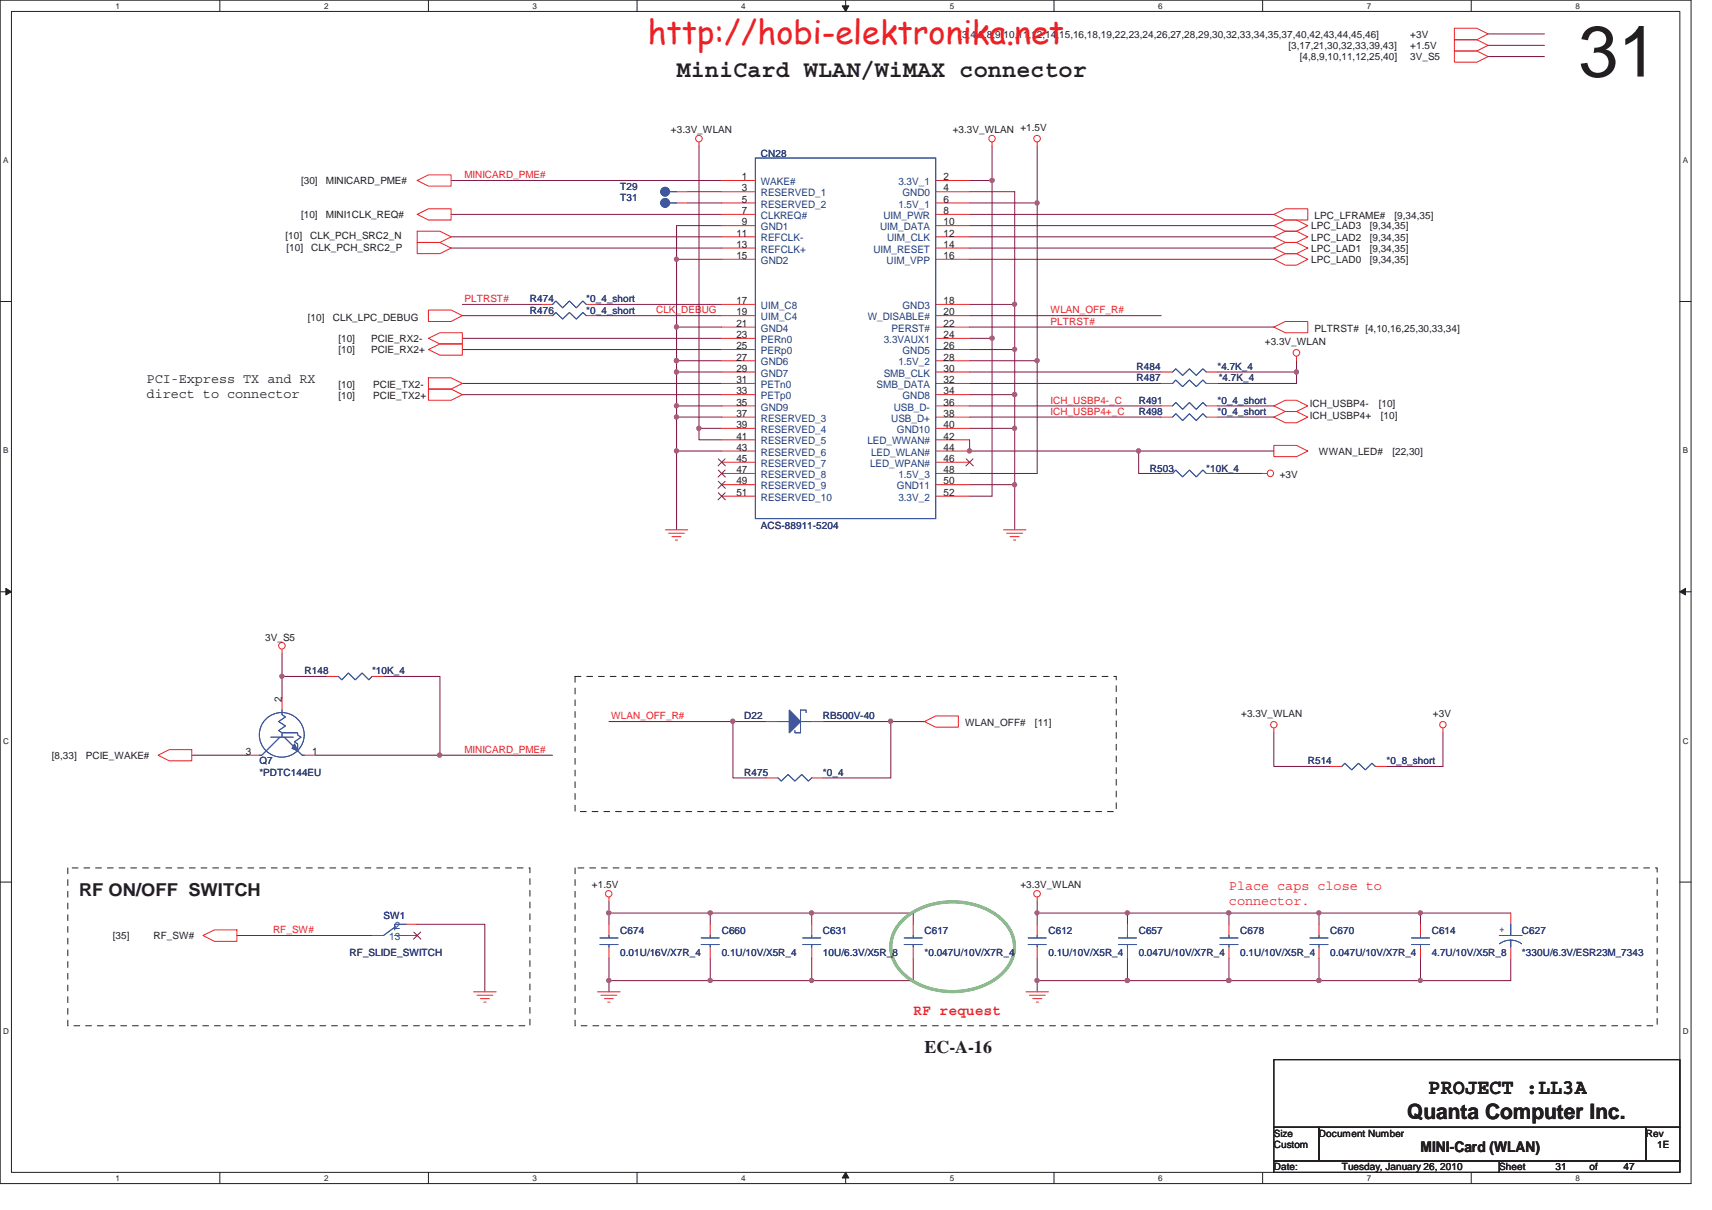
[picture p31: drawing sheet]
<svg xmlns="http://www.w3.org/2000/svg" width="297mm" height="210mm" viewBox="0 0 297 210" stroke-linecap="round" stroke-linejoin="round" font-family="sans-serif">
<defs><g id="words">
<text font-size="12.5" fill="#231f20" x="273.9" y="13.3">31</text>
<text font-size="5.6" fill="#ed2024" x="112.4" y="7.7">http://hobi-elektronika.net</text>
<text font-size="4.1" fill="#231f20" x="117.4" y="13.3">MiniCard WLAN/WiMAX connector</text>
<g font-size="3.7" fill="#231f20">
<text x="247.8" y="189.9">PROJECT :LL3A</text>
<text x="244.1" y="194.1">Quanta Computer Inc.</text>
</g>
<g font-size="3.1" fill="#231f20">
<text x="13.7" y="155.4">RF ON/OFF SWITCH</text>
<text x="160.4" y="182.8">EC-A-16</text>
</g>
<text font-size="2.5" fill="#ec2426" x="158.5" y="176.2">RF request</text>
<text font-size="2.5" fill="#231f20" x="246.5" y="199.9">MINI-Card (WLAN)</text>
<g font-size="2.3" fill="#231f20">
<text x="25.4" y="66.5">PCI-Express TX and RX</text>
<text x="25.4" y="69">direct to connector</text>
</g>
<g font-size="2.3" fill="#ec2426">
<text x="213.2" y="154.5">Place caps close to</text>
<text x="213.2" y="157">connector.</text>
</g>
<g font-size="1.8" fill="#231f20">
<text x="128.7" y="31.3">1</text>
<text x="128.7" y="33.2">3</text>
<text x="128.7" y="35.2">5</text>
<text x="163.7" y="31.3">2</text>
<text x="163.7" y="35.2">6</text>
<text x="163.7" y="33.2">4</text>
<text x="127.8" y="41.1">11</text>
<text x="128.7" y="37.2">7</text>
<text x="128.7" y="39.1">9</text>
<text x="163.7" y="39.1">10</text>
<text x="163.7" y="41.1">12</text>
<text x="163.7" y="37.2">8</text>
<text x="127.8" y="43">13</text>
<text x="127.8" y="45">15</text>
<text x="163.7" y="43">14</text>
<text x="163.7" y="45">16</text>
<text x="127.8" y="52.8">17</text>
<text x="163.7" y="52.8">18</text>
<text x="127.8" y="54.7">19</text>
<text x="127.8" y="56.7">21</text>
<text x="127.8" y="58.7">23</text>
<text x="163.7" y="56.7">22</text>
<text x="163.7" y="58.7">24</text>
<text x="163.7" y="54.7">20</text>
<text x="127.8" y="60.6">25</text>
<text x="127.8" y="62.6">27</text>
<text x="127.8" y="64.5">29</text>
<text x="163.7" y="64.5">30</text>
<text x="163.7" y="62.6">28</text>
<text x="163.7" y="60.6">26</text>
<text x="127.8" y="66.5">31</text>
<text x="127.8" y="68.4">33</text>
<text x="127.8" y="70.4">35</text>
<text x="163.7" y="66.5">32</text>
<text x="163.7" y="68.4">34</text>
<text x="163.7" y="70.4">36</text>
<text x="127.8" y="72.3">37</text>
<text x="127.8" y="74.3">39</text>
<text x="127.8" y="76.3">41</text>
<text x="163.7" y="76.3">42</text>
<text x="163.7" y="72.3">38</text>
<text x="163.7" y="74.3">40</text>
<text x="127.8" y="78.2">43</text>
<text x="127.8" y="80.2">45</text>
<text x="127.8" y="82.1">47</text>
<text x="163.7" y="78.2">44</text>
<text x="163.7" y="82.1">48</text>
<text x="163.7" y="80.2">46</text>
<text x="127.8" y="84.1">49</text>
<text x="127.8" y="86.1">51</text>
<text x="163.7" y="86.1">52</text>
<text x="163.7" y="84.1">50</text>
<text x="48.9" y="121.9" transform="rotate(-90 48.9 121.9)">2</text>
<text x="42.7" y="131">3</text>
<text x="54.2" y="131">1</text>
</g>
<g font-size="1.8" fill="#1d437e">
<text x="132" y="32.1">WAKE#</text>
<text x="132" y="34.1">RESERVED_1</text>
<text x="155.9" y="32.1">3.3V_1</text>
<text x="156.6" y="34.1">GND0</text>
<text x="132" y="36">RESERVED_2</text>
<text x="132" y="38">CLKREQ#</text>
<text x="132" y="40">GND1</text>
<text x="132" y="41.9">REFCLK-</text>
<text x="152.7" y="40">UIM_DATA</text>
<text x="153.3" y="38">UIM_PWR</text>
<text x="153.9" y="41.9">UIM_CLK</text>
<text x="155.9" y="36">1.5V_1</text>
<text x="132" y="43.9">REFCLK+</text>
<text x="132" y="45.8">GND2</text>
<text x="151.6" y="43.9">UIM_RESET</text>
<text x="153.8" y="45.8">UIM_VPP</text>
<text x="132" y="53.6">UIM_C8</text>
<text x="156.6" y="53.6">GND3</text>
<text x="132" y="55.6">UIM_C4</text>
<text x="132" y="57.6">GND4</text>
<text x="132" y="59.5">PERn0</text>
<text x="150.6" y="55.6">W_DISABLE#</text>
<text x="153.3" y="59.5">3.3VAUX1</text>
<text x="154.7" y="57.6">PERST#</text>
<text x="132" y="61.5">PERp0</text>
<text x="132" y="63.4">GND6</text>
<text x="132" y="65.4">GND7</text>
<text x="153.3" y="65.4">SMB_CLK</text>
<text x="155.9" y="63.4">1.5V_2</text>
<text x="156.6" y="61.5">GND5</text>
<text x="132" y="67.3">PETn0</text>
<text x="132" y="69.3">PETp0</text>
<text x="132" y="71.2">GND9</text>
<text x="152.1" y="67.3">SMB_DATA</text>
<text x="155.1" y="71.2">USB_D-</text>
<text x="156.6" y="69.3">GND8</text>
<text x="132" y="73.2">RESERVED_3</text>
<text x="132" y="75.1">RESERVED_4</text>
<text x="132" y="77.1">RESERVED_5</text>
<text x="150.5" y="77.1">LED_WWAN#</text>
<text x="154.6" y="73.2">USB_D+</text>
<text x="155.6" y="75.1">GND10</text>
<text x="132" y="79.1">RESERVED_6</text>
<text x="132" y="81">RESERVED_7</text>
<text x="132" y="83">RESERVED_8</text>
<text x="151" y="81">LED_WPAN#</text>
<text x="151.1" y="79.1">LED_WLAN#</text>
<text x="155.9" y="83">1.5V_3</text>
<text x="132" y="84.9">RESERVED_9</text>
<text x="132" y="86.9">RESERVED_10</text>
<text x="155.6" y="84.9">GND11</text>
<text x="155.9" y="86.9">3.3V_2</text>
<text x="68.5" y="161.2">2</text>
<text x="67.5" y="163.1">13</text>
</g>
<g font-size="1.7" fill="#231f20">
<text x="166.5" y="6.5">[3,4,6,8,9,10,11,12,14,15,16,18,19,22,23,24,26,27,28,29,30,32,33,34,35,37,40,42,43,44,45,46]</text>
<text x="223.6" y="8.5">[3,17,21,30,32,33,39,43]</text>
<text x="225.5" y="10.5">[4,8,9,10,11,12,25,40]</text>
<text x="244.7" y="8.5">+1.5V</text>
<text x="244.7" y="6.5">+3V</text>
<text x="244.7" y="10.5">3V_S5</text>
<text x="116.4" y="23.2">+3.3V_WLAN</text>
<text x="165.3" y="23.2">+3.3V_WLAN +1.5V</text>
<text x="52.2" y="32">[30]</text>
<text x="56.6" y="32">MINICARD_PME#</text>
<text x="49.5" y="41.5">[10]</text>
<text x="52.2" y="37.8">[10]</text>
<text x="53.8" y="41.5">CLK_PCH_SRC2_N</text>
<text x="56.6" y="37.8">MINI1CLK_REQ#</text>
<text x="227.5" y="39.8">LPC_LAD3</text>
<text x="227.5" y="41.7">LPC_LAD2</text>
<text x="228.1" y="38">LPC_LFRAME#</text>
<text x="237.7" y="39.8">[9,34,35]</text>
<text x="237.7" y="41.7">[9,34,35]</text>
<text x="242" y="38">[9,34,35]</text>
<text x="49.7" y="43.5">[10]</text>
<text x="54" y="43.5">CLK_PCH_SRC2_P</text>
<text x="227.5" y="43.7">LPC_LAD1</text>
<text x="227.5" y="45.6">LPC_LAD0</text>
<text x="237.7" y="43.7">[9,34,35]</text>
<text x="237.7" y="45.6">[9,34,35]</text>
<text x="53.4" y="55.6">[10]</text>
<text x="57.7" y="55.6">CLK_LPC_DEBUG</text>
<text x="58.7" y="59.3">[10]</text>
<text x="64.4" y="59.3">PCIE_RX2-</text>
<text x="219.5" y="59.9">+3.3V_WLAN</text>
<text x="228.1" y="57.6">PLTRST# [4,10,16,25,30,33,34]</text>
<text x="58.7" y="61.3">[10]</text>
<text x="64.4" y="61.3">PCIE_RX2+</text>
<text x="58.7" y="69.3">[10]</text>
<text x="58.7" y="67.3">[10]</text>
<text x="64.8" y="69.3">PCIE_TX2+</text>
<text x="64.8" y="67.3">PCIE_TX2-</text>
<text x="227.3" y="70.7">ICH_USBP4-</text>
<text x="239.2" y="70.7">[10]</text>
<text x="227.3" y="72.6">ICH_USBP4+</text>
<text x="239.6" y="72.6">[10]</text>
<text x="222" y="83">+3V</text>
<text x="228.9" y="78.9">WWAN_LED#</text>
<text x="241.6" y="78.9">[22,30]</text>
<text x="46" y="111.2">3V_S5</text>
<text x="215.3" y="124.5">+3.3V_WLAN</text>
<text x="248.6" y="124.5">+3V</text>
<text x="9" y="131.7">[8,33]</text>
<text x="14.9" y="131.7">PCIE_WAKE#</text>
<text x="167.5" y="126">WLAN_OFF#</text>
<text x="179.6" y="126">[11]</text>
<text x="102.7" y="154.2">+1.5V</text>
<text x="177" y="154.2">+3.3V_WLAN</text>
<text x="19.6" y="163">[35]</text>
<text x="26.6" y="163">RF_SW#</text>
<text x="221" y="197.2">Size</text>
<text x="228.8" y="197.2">Document Number</text>
<text x="285.6" y="197.2">Rev</text>
<text x="221" y="199.2">Custom</text>
<text x="221" y="203.1">Date:</text>
<text x="232.8" y="203.1">Tuesday, January 26, 2010</text>
<text x="260.1" y="203.1">Sheet</text>
<text x="269.9" y="203.1">31</text>
<text x="275.8" y="203.1">of</text>
<text x="281.7" y="203.1">47</text>
<text x="287.5" y="199.2">1E</text>
</g>
<g font-size="1.7" fill="#2d2d72">
<text x="132" y="27.3">CN28</text>
<text x="107.6" y="32.9">T29</text>
<text x="107.6" y="34.9">T31</text>
<text x="91.9" y="52.5">R474</text>
<text x="101.7" y="52.5">*0_4_short</text>
<text x="91.9" y="54.4">R476</text>
<text x="101.7" y="54.4">*0_4_short</text>
<text x="197.2" y="64.2">R484</text>
<text x="211.2" y="64.2">*4.7K_4</text>
<text x="197.2" y="66.2">R487</text>
<text x="197.6" y="70.1">R491</text>
<text x="211.2" y="70.1">*0_4_short</text>
<text x="211.4" y="66.2">*4.7K_4</text>
<text x="197.6" y="72">R498</text>
<text x="211.2" y="72">*0_4_short</text>
<text x="199.5" y="81.8">R503</text>
<text x="209.3" y="81.8">*10K_4</text>
<text x="132" y="91.8">ACS-88911-5204</text>
<text x="52.8" y="117">R148</text>
<text x="64.6" y="117">*10K_4</text>
<text x="129.1" y="124.8">D22</text>
<text x="142.8" y="124.8">RB500V-40</text>
<text x="45" y="132.7">Q7</text>
<text x="45" y="134.6">*PDTC144EU</text>
<text x="129.1" y="134.6">R475</text>
<text x="142.8" y="134.6">*0_4</text>
<text x="226.9" y="132.7">R514</text>
<text x="240.6" y="132.7">*0_8_short</text>
<text x="66.5" y="159.5">SW1</text>
<text x="60.7" y="165.9">RF_SLIDE_SWITCH</text>
<text x="107.6" y="162">C674</text>
<text x="107.6" y="165.9">0.01U/16V/X7R_4</text>
<text x="125.2" y="162">C660</text>
<text x="125.2" y="165.9">0.1U/10V/X5R_4</text>
<text x="142.8" y="162">C631</text>
<text x="142.8" y="165.9">10U/6.3V/X5R_8</text>
<text x="160.4" y="162">C617</text>
<text x="160.4" y="165.9">*0.047U/10V/X7R_4</text>
<text x="181.9" y="162">C612</text>
<text x="181.9" y="165.9">0.1U/10V/X5R_4</text>
<text x="197.6" y="162">C657</text>
<text x="197.6" y="165.9">0.047U/10V/X7R_4</text>
<text x="215.2" y="162">C678</text>
<text x="215.2" y="165.9">0.1U/10V/X5R_4</text>
<text x="230.8" y="162">C670</text>
<text x="230.8" y="165.9">0.047U/10V/X7R_4</text>
<text x="248.4" y="162">C614</text>
<text x="248.4" y="165.9">4.7U/10V/X5R_8</text>
<text x="264.1" y="162">C627</text>
<text x="264.1" y="165.9">*330U/6.3V/ESR23M_7343</text>
</g>
<g font-size="1.7" fill="#ec2426">
<text x="80.6" y="30.9">MINICARD_PME#</text>
<text x="80.6" y="52.4">PLTRST#</text>
<text x="113.8" y="54.4">CLK_DEBUG</text>
<text x="182.3" y="56.4">PLTRST#</text>
<text x="182.3" y="54.4">WLAN_OFF_R#</text>
<text x="182.3" y="70.1">ICH_USBP4-_C</text>
<text x="182.3" y="72">ICH_USBP4+_C</text>
<text x="106" y="124.8">WLAN_OFF_R#</text>
<text x="80.6" y="130.7">MINICARD_PME#</text>
<text x="47.4" y="162">RF_SW#</text>
</g>
<text font-size="1.7" fill="#3a53a4" x="260.1" y="161.8">+</text>
<g font-size="1.4" fill="#231f20">
<text x="20.1" y="1.5">1</text>
<text x="56.2" y="1.5">2</text>
<text x="92.4" y="1.5">3</text>
<text x="128.6" y="1.5">4</text>
<text x="164.8" y="1.5">5</text>
<text x="201" y="1.5">6</text>
<text x="237.1" y="1.5">7</text>
<text x="273.3" y="1.5">8</text>
<text x=".5" y="28.4">A</text>
<text x="292" y="28.4">A</text>
<text x=".5" y="78.7">B</text>
<text x="292" y="78.7">B</text>
<text x=".5" y="129.1">C</text>
<text x="292" y="129.1">C</text>
<text x=".5" y="179.4">D</text>
<text x="292" y="179.4">D</text>
<text x="20.1" y="204.9">1</text>
<text x="56.2" y="204.9">2</text>
<text x="92.4" y="204.9">3</text>
<text x="128.6" y="204.9">4</text>
<text x="164.8" y="204.9">5</text>
<text x="201" y="204.9">6</text>
<text x="237.1" y="204.9">7</text>
<text x="273.3" y="204.9">8</text>
</g>
</g></defs>
<path d="M0 0h293.4v205.4h-293.4zM2 2h289.5v201.5h-289.5z" fill="none" stroke="#231f20" stroke-width=".17"/>
<g fill="#fff">
<path d="M20.1 .3h.7v1.5h-.7z"/>
<path d="M20.1 203.7h.7v1.5h-.7z"/>
</g>
<path d="M38.1 0v2M38.1 203.5v1.9" fill="none" stroke="#231f20" stroke-width=".17"/>
<g fill="#fff">
<path d="M56.2 .3h.8v1.5h-.8z"/>
<path d="M56.2 203.7h.8v1.5h-.8z"/>
</g>
<path d="M74.3 0v2M74.3 203.5v1.9" fill="none" stroke="#231f20" stroke-width=".17"/>
<g fill="#fff">
<path d="M92.4 .3h.8v1.5h-.8z"/>
<path d="M92.4 203.7h.8v1.5h-.8z"/>
</g>
<path d="M110.5 0v2M110.5 203.5v1.9" fill="none" stroke="#231f20" stroke-width=".17"/>
<g fill="#fff">
<path d="M128.6 .3h.8v1.5h-.8z"/>
<path d="M128.6 203.7h.8v1.5h-.8z"/>
</g>
<path d="M146.7 0v2M146.7 203.5v1.9" fill="none" stroke="#231f20" stroke-width=".17"/>
<path d="M146.1 1h1.2l-.6 1z" fill="#231f20"/>
<path d="M146.1 1h1.2l-.6 1z" fill="none" stroke="#231f20" stroke-width=".17"/>
<path d="M146.7 203.5l.6 .9h-1.2z" fill="#231f20"/>
<path d="M146.7 203.5l.6 .9h-1.2z" fill="none" stroke="#231f20" stroke-width=".17"/>
<g fill="#fff">
<path d="M164.8 .3h.8v1.5h-.8z"/>
<path d="M164.8 203.7h.8v1.5h-.8z"/>
</g>
<path d="M182.9 0v2M182.9 203.5v1.9" fill="none" stroke="#231f20" stroke-width=".17"/>
<g fill="#fff">
<path d="M201 .3h.7v1.5h-.7z"/>
<path d="M201 203.7h.7v1.5h-.7z"/>
</g>
<path d="M219.1 0v2M219.1 203.5v1.9" fill="none" stroke="#231f20" stroke-width=".17"/>
<g fill="#fff">
<path d="M237.1 .3h.8v1.5h-.8z"/>
<path d="M237.1 203.7h.8v1.5h-.8z"/>
</g>
<path d="M255.3 0v2M255.3 203.5v1.9" fill="none" stroke="#231f20" stroke-width=".17"/>
<g fill="#fff">
<path d="M273.3 .3h.8v1.5h-.8z"/>
<path d="M273.3 203.7h.8v1.5h-.8z"/>
<path d="M.5 27.1h.9v1.6h-.9z"/>
<path d="M292 27.1h.9v1.6h-.9z"/>
<path d="M.5 77.5h.9v1.5h-.9z"/>
<path d="M292 77.5h.9v1.5h-.9z"/>
</g>
<path d="M0 52.3h2M291.5 52.3h1.9" fill="none" stroke="#231f20" stroke-width=".17"/>
<g fill="#fff">
<path d="M.5 127.8h1v1.6h-1z"/>
<path d="M292 127.8h.9v1.6h-.9z"/>
</g>
<path d="M0 102.7h2M291.5 102.7h1.9" fill="none" stroke="#231f20" stroke-width=".17"/>
<path d="M1 102.1l1 .6-1 .5z" fill="#231f20"/>
<path d="M1 102.1l1 .6-1 .5z" fill="none" stroke="#231f20" stroke-width=".17"/>
<path d="M291.5 102.7l.9-.6v1.1z" fill="#231f20"/>
<path d="M291.5 102.7l.9-.6v1.1z" fill="none" stroke="#231f20" stroke-width=".17"/>
<g fill="#fff">
<path d="M.5 178.2h1v1.5h-1z"/>
<path d="M292 178.2h.9v1.5h-.9z"/>
</g>
<path d="M0 153.1h2M291.5 153.1h1.9" fill="none" stroke="#231f20" stroke-width=".17"/>
<g fill="none" stroke="#7f1542" stroke-width=".17">
<path d="M78.3 37.2h46.9M168.2 37.2h52.8M168.2 39.2h52.8M80.2 58.7h45M80.2 52.8h13.7M80.2 54.8h13.7M103.7 52.8h21.5M103.7 54.8h21.5M168.2 43h52.8M168.2 45h52.8M168.2 41.1h52.8M168.2 56.8h52.8"/>
<path d="M80.2 68.5h45M80.2 66.5h45M121.3 74.3v2h3.9M197.6 78.3h23.4M168.2 84.1h7.9"/>
</g>
<circle cx="197.5" cy="78.2" r=".37" fill="#b8529f"/>
<circle cx="197.5" cy="78.2" r=".37" fill="none" stroke="#b8529f" stroke-width=".17"/>
<path d="M80.2 60.7h45M168.2 68.5h7.9M176.1 84.1v7.8" fill="none" stroke="#7f1542" stroke-width=".17"/>
<circle cx="176" cy="84.1" r=".38" fill="#b8529f"/>
<circle cx="176" cy="84.1" r=".38" fill="none" stroke="#b8529f" stroke-width=".17"/>
<path d="M172.1 25.4v5.9h-3.9M117.4 45h7.8" fill="none" stroke="#7f1542" stroke-width=".17"/>
<circle cx="117.4" cy="45" r=".38" fill="#b8529f"/>
<circle cx="117.4" cy="45" r=".38" fill="none" stroke="#b8529f" stroke-width=".17"/>
<path d="M117.4 45v11.8M117.4 72.4v5.9" fill="none" stroke="#7f1542" stroke-width=".17"/>
<circle cx="117.4" cy="72.4" r=".37" fill="#b8529f"/>
<circle cx="117.4" cy="72.4" r=".37" fill="none" stroke="#b8529f" stroke-width=".17"/>
<path d="M117.4 39.2v5.8M78.3 43h46.9M78.3 41.1h46.9M176.1 74.3v9.8" fill="none" stroke="#7f1542" stroke-width=".17"/>
<circle cx="176" cy="74.3" r=".38" fill="#b8529f"/>
<circle cx="176" cy="74.3" r=".38" fill="none" stroke="#b8529f" stroke-width=".17"/>
<path d="M117.4 62.6v2" fill="none" stroke="#7f1542" stroke-width=".17"/>
<circle cx="117.4" cy="62.6" r=".37" fill="#b8529f"/>
<circle cx="117.4" cy="62.6" r=".37" fill="none" stroke="#b8529f" stroke-width=".17"/>
<path d="M180 25.4v9.8M117.4 64.6v5.8M121.3 74.3h3.9" fill="none" stroke="#7f1542" stroke-width=".17"/>
<circle cx="121.2" cy="74.3" r=".38" fill="#b8529f"/>
<circle cx="121.2" cy="74.3" r=".38" fill="none" stroke="#b8529f" stroke-width=".17"/>
<path d="M117.4 78.3h7.8" fill="none" stroke="#7f1542" stroke-width=".17"/>
<circle cx="117.4" cy="78.2" r=".37" fill="#b8529f"/>
<circle cx="117.4" cy="78.2" r=".37" fill="none" stroke="#b8529f" stroke-width=".17"/>
<path d="M168.2 33.3h7.9v27.4M168.2 52.8h7.9M168.2 54.8h33.3" fill="none" stroke="#7f1542" stroke-width=".17"/>
<circle cx="176" cy="52.8" r=".37" fill="#b8529f"/>
<circle cx="176" cy="52.8" r=".37" fill="none" stroke="#b8529f" stroke-width=".17"/>
<path d="M168.2 35.2h11.8v27.4" fill="none" stroke="#7f1542" stroke-width=".17"/>
<circle cx="179.9" cy="62.6" r=".37" fill="#b8529f"/>
<circle cx="179.9" cy="62.6" r=".37" fill="none" stroke="#b8529f" stroke-width=".17"/>
<circle cx="179.9" cy="35.2" r=".38" fill="#b8529f"/>
<circle cx="179.9" cy="35.2" r=".38" fill="none" stroke="#b8529f" stroke-width=".17"/>
<path d="M168.2 62.6h11.8v19.6h-11.8M176.1 60.7v7.8M168.2 86.1h3.9" fill="none" stroke="#7f1542" stroke-width=".17"/>
<circle cx="176" cy="68.5" r=".37" fill="#b8529f"/>
<circle cx="176" cy="68.5" r=".37" fill="none" stroke="#b8529f" stroke-width=".17"/>
<circle cx="176" cy="60.6" r=".37" fill="#b8529f"/>
<circle cx="176" cy="60.6" r=".37" fill="none" stroke="#b8529f" stroke-width=".17"/>
<path d="M117.4 70.4h7.8M168.2 60.7h7.9" fill="none" stroke="#7f1542" stroke-width=".17"/>
<circle cx="117.4" cy="70.4" r=".37" fill="#b8529f"/>
<circle cx="117.4" cy="70.4" r=".37" fill="none" stroke="#b8529f" stroke-width=".17"/>
<path d="M117.4 64.6h7.8" fill="none" stroke="#7f1542" stroke-width=".17"/>
<circle cx="117.4" cy="64.6" r=".38" fill="#b8529f"/>
<circle cx="117.4" cy="64.6" r=".38" fill="none" stroke="#b8529f" stroke-width=".17"/>
<path d="M125.2 56.8h-7.8v5.8h7.8M117.4 78.3v13.6" fill="none" stroke="#7f1542" stroke-width=".17"/>
<circle cx="117.4" cy="62.6" r=".37" fill="#b8529f"/>
<circle cx="117.4" cy="62.6" r=".37" fill="none" stroke="#b8529f" stroke-width=".17"/>
<circle cx="117.4" cy="56.7" r=".38" fill="#b8529f"/>
<circle cx="117.4" cy="56.7" r=".38" fill="none" stroke="#b8529f" stroke-width=".17"/>
<path d="M78.3 31.3h46.9M117.4 39.2h7.8M121.3 25.4v48.9M168.2 64.6h33.3M168.2 66.5h33.3M154.6 125.2v9.8" fill="none" stroke="#7f1542" stroke-width=".17"/>
<circle cx="154.5" cy="125.2" r=".38" fill="#b8529f"/>
<circle cx="154.5" cy="125.2" r=".38" fill="none" stroke="#b8529f" stroke-width=".17"/>
<path d="M133 125.2h-5.8v9.8h5.8M142.8 125.2h17.6" fill="none" stroke="#7f1542" stroke-width=".17"/>
<circle cx="127.1" cy="125.2" r=".38" fill="#b8529f"/>
<circle cx="127.1" cy="125.2" r=".38" fill="none" stroke="#b8529f" stroke-width=".17"/>
<path d="M168.2 78.3h29.4v3.9h3.9M211.2 82.2h7.9M105.7 125.2h21.5M142.8 135h11.8" fill="none" stroke="#7f1542" stroke-width=".17"/>
<circle cx="168.2" cy="78.2" r=".37" fill="#b8529f"/>
<circle cx="168.2" cy="78.2" r=".37" fill="none" stroke="#b8529f" stroke-width=".17"/>
<path d="M221 127.2v5.8h9.8M250.4 127.2v5.8h-9.8M105.7 166.3v3.9" fill="none" stroke="#7f1542" stroke-width=".17"/>
<circle cx="105.6" cy="170.1" r=".37" fill="#b8529f"/>
<circle cx="105.6" cy="170.1" r=".37" fill="none" stroke="#b8529f" stroke-width=".17"/>
<path d="M123.2 170.2h17.6" fill="none" stroke="#7f1542" stroke-width=".17"/>
<circle cx="123.2" cy="170.1" r=".37" fill="#b8529f"/>
<circle cx="123.2" cy="170.1" r=".37" fill="none" stroke="#b8529f" stroke-width=".17"/>
<path d="M123.2 158.5v1.9M123.2 166.3v3.9M195.6 170.2h-15.6v1.9M228.9 170.2h17.6M262.1 166.3v3.9" fill="none" stroke="#7f1542" stroke-width=".17"/>
<circle cx="195.6" cy="170.1" r=".37" fill="#b8529f"/>
<circle cx="195.6" cy="170.1" r=".37" fill="none" stroke="#b8529f" stroke-width=".17"/>
<circle cx="179.9" cy="170.1" r=".37" fill="#b8529f"/>
<circle cx="179.9" cy="170.1" r=".37" fill="none" stroke="#b8529f" stroke-width=".17"/>
<path d="M213.2 170.2h15.7" fill="none" stroke="#7f1542" stroke-width=".17"/>
<circle cx="228.8" cy="170.1" r=".37" fill="#b8529f"/>
<circle cx="228.8" cy="170.1" r=".37" fill="none" stroke="#b8529f" stroke-width=".17"/>
<circle cx="213.2" cy="170.1" r=".37" fill="#b8529f"/>
<circle cx="213.2" cy="170.1" r=".37" fill="none" stroke="#b8529f" stroke-width=".17"/>
<path d="M195.6 170.2h17.6" fill="none" stroke="#7f1542" stroke-width=".17"/>
<circle cx="195.6" cy="170.1" r=".37" fill="#b8529f"/>
<circle cx="195.6" cy="170.1" r=".37" fill="none" stroke="#b8529f" stroke-width=".17"/>
<circle cx="213.2" cy="170.1" r=".37" fill="#b8529f"/>
<circle cx="213.2" cy="170.1" r=".37" fill="none" stroke="#b8529f" stroke-width=".17"/>
<path d="M180 158.5v1.9M195.6 158.5h17.6v1.9" fill="none" stroke="#7f1542" stroke-width=".17"/>
<circle cx="195.6" cy="158.4" r=".37" fill="#b8529f"/>
<circle cx="195.6" cy="158.4" r=".37" fill="none" stroke="#b8529f" stroke-width=".17"/>
<circle cx="213.2" cy="158.4" r=".37" fill="#b8529f"/>
<circle cx="213.2" cy="158.4" r=".37" fill="none" stroke="#b8529f" stroke-width=".17"/>
<path d="M180 156.5v2M195.6 158.5v1.9M228.9 158.5v1.9M228.9 166.3v3.9" fill="none" stroke="#7f1542" stroke-width=".17"/>
<circle cx="228.8" cy="170.1" r=".37" fill="#b8529f"/>
<circle cx="228.8" cy="170.1" r=".37" fill="none" stroke="#b8529f" stroke-width=".17"/>
<path d="M228.9 158.5h17.6" fill="none" stroke="#7f1542" stroke-width=".17"/>
<circle cx="228.8" cy="158.4" r=".37" fill="#b8529f"/>
<circle cx="228.8" cy="158.4" r=".37" fill="none" stroke="#b8529f" stroke-width=".17"/>
<circle cx="246.4" cy="158.4" r=".37" fill="#b8529f"/>
<circle cx="246.4" cy="158.4" r=".37" fill="none" stroke="#b8529f" stroke-width=".17"/>
<path d="M180 158.5h15.6" fill="none" stroke="#7f1542" stroke-width=".17"/>
<circle cx="179.9" cy="158.4" r=".37" fill="#b8529f"/>
<circle cx="179.9" cy="158.4" r=".37" fill="none" stroke="#b8529f" stroke-width=".17"/>
<path d="M105.7 156.5v3.9M213.2 158.5h15.7M262.1 158.5h-15.6v1.9M105.7 170.2v1.9M180 166.3v3.9M195.6 166.3v3.9M213.2 166.3v3.9M246.5 166.3v3.9" fill="none" stroke="#7f1542" stroke-width=".17"/>
<circle cx="246.4" cy="170.1" r=".37" fill="#b8529f"/>
<circle cx="246.4" cy="170.1" r=".37" fill="none" stroke="#b8529f" stroke-width=".17"/>
<path d="M123.2 158.5h17.6M246.5 170.2h15.6" fill="none" stroke="#7f1542" stroke-width=".17"/>
<circle cx="123.2" cy="158.4" r=".37" fill="#b8529f"/>
<circle cx="123.2" cy="158.4" r=".37" fill="none" stroke="#b8529f" stroke-width=".17"/>
<path d="M172.1 58.7v27.4M168.2 72.4h33.3M168.2 70.4h33.3" fill="none" stroke="#7f1542" stroke-width=".17"/>
<circle cx="172.1" cy="58.7" r=".37" fill="#b8529f"/>
<circle cx="172.1" cy="58.7" r=".37" fill="none" stroke="#b8529f" stroke-width=".17"/>
<path d="M172.1 31.3v27.4h-3.9" fill="none" stroke="#7f1542" stroke-width=".17"/>
<circle cx="172.1" cy="31.3" r=".37" fill="#b8529f"/>
<circle cx="172.1" cy="31.3" r=".37" fill="none" stroke="#b8529f" stroke-width=".17"/>
<path d="M176.1 68.5v5.8h-7.9M211.2 70.4h9.8M211.2 72.4h9.8M140.8 158.5v1.9M140.8 166.3v3.9" fill="none" stroke="#7f1542" stroke-width=".17"/>
<circle cx="176" cy="68.5" r=".37" fill="#b8529f"/>
<circle cx="176" cy="68.5" r=".37" fill="none" stroke="#b8529f" stroke-width=".17"/>
<path d="M258.2 7.9h9.8M258.2 5.9h9.8M258.2 9.8h9.8M117.4 70.4v2h7.8M168.2 76.3v2M76.3 131.1h19.6" fill="none" stroke="#7f1542" stroke-width=".17"/>
<circle cx="76.3" cy="131" r=".37" fill="#b8529f"/>
<circle cx="76.3" cy="131" r=".37" fill="none" stroke="#b8529f" stroke-width=".17"/>
<path d="M56.8 117.4h-7.9v3.9M66.5 117.4h9.8M33.3 131.1h9.7" fill="none" stroke="#7f1542" stroke-width=".17"/>
<circle cx="48.9" cy="117.4" r=".37" fill="#b8529f"/>
<circle cx="48.9" cy="117.4" r=".37" fill="none" stroke="#b8529f" stroke-width=".17"/>
<path d="M211.2 64.6h13.8v1.9M48.9 113.4v4M76.3 117.4v13.7h-21.5" fill="none" stroke="#7f1542" stroke-width=".17"/>
<circle cx="224.9" cy="64.6" r=".38" fill="#b8529f"/>
<circle cx="224.9" cy="64.6" r=".38" fill="none" stroke="#b8529f" stroke-width=".17"/>
<path d="M211.2 66.5h13.8M225 62.6v2M105.7 158.5h17.5M105.7 170.2h17.5" fill="none" stroke="#7f1542" stroke-width=".17"/>
<circle cx="105.6" cy="158.4" r=".37" fill="#b8529f"/>
<circle cx="105.6" cy="158.4" r=".37" fill="none" stroke="#b8529f" stroke-width=".17"/>
<path d="M119.3 33.3h5.9M119.3 35.2h5.9M140.8 158.5h17.7M41.1 162.3h23.5M72.4 160.4h11.7v11.7" fill="none" stroke="#7f1542" stroke-width=".17"/>
<circle cx="140.8" cy="158.4" r=".37" fill="#b8529f"/>
<circle cx="140.8" cy="158.4" r=".37" fill="none" stroke="#b8529f" stroke-width=".17"/>
<path d="M158.5 158.5v1.9M158.5 166.3v3.9h-17.7" fill="none" stroke="#7f1542" stroke-width=".17"/>
<circle cx="140.8" cy="170.1" r=".37" fill="#b8529f"/>
<circle cx="140.8" cy="170.1" r=".37" fill="none" stroke="#b8529f" stroke-width=".17"/>
<g fill="none" stroke="#ec2426" stroke-width=".17">
<path d="M252.3 6.9h3.9l2 1-2 .9h-3.9zM252.3 4.9h3.9l2 1-2 1h-3.9zM252.3 8.8h3.9l2 1-2 1h-3.9zM72.4 37.2l1.9-1h4v2h-4zM72.4 31.3l1.9-1h4v2h-4zM121.3 24.7v.7M125.2 31.3h5.9M125.2 33.3h5.9M125.2 35.2h5.9M125.2 37.2h5.9M125.2 39.2h5.9M162.3 31.3h5.9"/>
<path d="M162.3 33.3h5.9M162.3 35.2h5.9M162.3 37.2h5.9M162.3 39.2h5.9M172.1 24.7v.7M180 24.7v.7M221 39.2l2-1h2l1.9 1-1.9 .9h-2zM221 37.2l2-1h3.9v2h-3.9zM72.4 40.1h3.9l2 1-2 1h-3.9zM72.4 42.1h3.9l2 .9-2 1h-3.9zM74.3 53.8h4l1.9 1-1.9 1h-4zM74.3 58.7l2-1h3.9v2h-3.9z"/>
<path d="M93.9 54.8h2M93.9 52.8h2M101.7 54.8h2M101.7 52.8h2M125.2 54.8h5.9M125.2 52.8h5.9M125.2 41.1h5.9M125.2 43h5.9M125.2 45h5.9M125.2 56.8h5.9M125.2 58.7h5.9M162.3 54.8h5.9"/>
<path d="M162.3 52.8h5.9M162.3 41.1h5.9M162.3 43h5.9M162.3 45h5.9M162.3 56.8h5.9M162.3 58.7h5.9M221 41.1l2-1h2l1.9 1-1.9 1h-2zM221 43l2-.9h2l1.9 .9-1.9 1h-2zM221 45l2-1h2l1.9 1-1.9 1h-2zM221 56.8l2-1h3.9v1.9h-3.9zM74.3 67.5h4l1.9 1-1.9 1h-4zM74.3 65.6h4l1.9 .9-1.9 1h-4z"/>
<path d="M74.3 60.7l2-1h3.9v1.9h-3.9zM125.2 72.4h5.9M125.2 60.7h5.9M125.2 62.6h5.9M125.2 64.6h5.9M125.2 66.5h5.9M125.2 68.5h5.9M125.2 70.4h5.9M125.2 74.3h5.9M125.2 76.3h5.9M125.2 78.3h5.9M162.3 72.4h5.9"/>
<path d="M162.3 60.7h5.9M162.3 62.6h5.9M162.3 64.6h5.9M162.3 66.5h5.9M162.3 68.5h5.9M162.3 70.4h5.9M162.3 74.3h5.9M162.3 76.3h5.9M162.3 78.3h5.9M201.5 72.4h2M201.5 66.5h2M201.5 70.4h2"/>
<path d="M209.3 72.4h1.9M209.3 66.5h1.9M209.3 70.4h1.9M221 77.3h4l1.9 1-1.9 .9h-4zM221 70.4l2-.9h2l1.9 .9-1.9 1h-2zM221 72.4l2-1h2l1.9 1-1.9 1h-2zM225 61.8v.8M115.4 91.9h3.9M116 92.5h2.7M116.6 93.1h1.5M117.2 93.7h.4M125.2 82.2h5.9"/>
<path d="M125.2 80.2h5.9M125.2 84.1h5.9M125.2 86.1h5.9M162.3 82.2h5.9M162.3 80.2h5.9M162.3 84.1h5.9M162.3 86.1h5.9M174.1 91.9h3.9M174.7 92.5h2.7M175.3 93.1h1.5M175.8 93.7h.4M201.5 82.2h2"/>
<path d="M209.3 82.2h1.9M219.1 82.2h.8M48.9 112.7v.7M27.4 131.1l2-1h3.9v1.9h-3.9zM133 135h2M133 125.2h2M140.8 135h2M140.8 125.2h2M160.4 125.2l1.9-1h4v2h-4zM221 126.4v.8M250.4 126.4v.8M105.7 155.7v.8"/>
<path d="M180 155.7v.8M35.2 162.3l2-.9h3.9v2h-3.9zM64.6 162.3h1.9M70.4 162.3h2M70.4 160.4h2M82.2 172.1h3.9M82.8 172.7h2.7M83.4 173.3h1.5M83.9 173.9h.4M103.7 172.1h3.9M104.3 172.7h2.7M104.9 173.3h1.5"/>
<path d="M105.4 173.9h.4M105.7 160.4v1.9M105.7 164.3v2M123.2 160.4v1.9M123.2 164.3v2M140.8 160.4v1.9M140.8 164.3v2M158.5 160.4v1.9M158.5 164.3v2M178 172.1h3.9M178.6 172.7h2.8M179.2 173.3h1.6"/>
<path d="M179.8 173.9h.4M213.2 160.4v1.9M213.2 164.3v2M228.9 160.4v1.9M228.9 164.3v2"/>
<circle cx="121.3" cy="24.1" r=".57"/>
<circle cx="172.1" cy="24.1" r=".56"/>
<circle cx="179.9" cy="24.1" r=".57"/>
<circle cx="224.9" cy="61.2" r=".57"/>
<circle cx="220.4" cy="82.1" r=".56"/>
<circle cx="48.9" cy="112.1" r=".57"/>
<circle cx="221" cy="125.8" r=".56"/>
<circle cx="250.3" cy="125.8" r=".56"/>
<circle cx="105.6" cy="155.1" r=".56"/>
<circle cx="179.9" cy="155.1" r=".56"/>
</g>
<path d="M221 183.9h70.5v11.7h-70.5zM221 195.6h7.9v5.9h-7.9zM228.9 195.6h56.7v5.9h-56.7zM285.6 195.6h5.9v5.9h-5.9zM221 201.5h39.1v2h-39.1zM260.1 201.5h31.4v2h-31.4z" fill="none" stroke="#231f20" stroke-width=".17"/>
<path d="M99.8 117.4h93.9v23.4h-93.9zM11.8 150.6h80.1v27.4h-80.1zM99.8 150.6h187.7v27.4h-187.7z" fill="none" stroke="#231f20" stroke-width=".17" stroke-dasharray="1 1 1 1 1 1 1 1"/>
<path d="M156.5 159.8a13.1 13.1 0 0 1 12.6-2.8 9.3 9.3 0 0 1 6.6 5.4 6.3 6.3 0 0 1-2.4 7.1 13.6 13.6 0 0 1-16 0 6.2 6.2 0 0 1-.8-9.7z" fill="none" stroke="#6abd46" stroke-width=".55"/>
<g fill="none" stroke="#3a53a4" stroke-width=".17">
<path d="M131.1 27.4h31.2v62.6h-31.2zM95.9 54.8l.5-.6 1.2 1.2 1.2-1.2 1.2 1.2 1.1-1.2 .6 .6M95.9 52.8l.5-.6 1.2 1.2 1.2-1.2 1.2 1.2 1.1-1.2 .6 .6M203.5 66.5l.5-.5 1.2 1.1 1.2-1.1 1.2 1.1 1.1-1.1 .6 .5M203.5 72.4l.5-.6 1.2 1.2 1.2-1.2 1.2 1.2 1.1-1.2 .6 .6M203.5 70.4l.5-.6 1.2 1.2 1.2-1.2 1.2 1.2 1.1-1.2 .6 .6M203.5 82.2l.5-.6 1.2 1.2 1.2-1.2 1.2 1.2 1.1-1.2 .6 .6M135 135l.5 .5 1.2-1.1 1.2 1.1 1.2-1.1 1.1 1.1 .6-.5M68.5 162.3h1.9M68.7 160.8l-2.2 1.5M70.4 160.4h-1.9v1M104.1 162.8h3.1"/>
<path d="M104.1 163.9h3.1M105.7 162.3v.5M105.7 163.9v.4M121.7 162.8h3.1M121.7 163.9h3.1M123.2 162.3v.5M123.2 163.9v.4M139.3 162.8h3.1M139.3 163.9h3.1M140.8 162.3v.5M140.8 163.9v.4M156.9 162.8h3.1"/>
<path d="M156.9 163.9h3.1M158.5 162.3v.5M158.5 163.9v.4M211.7 162.8h3.1M211.7 163.9h3.1M213.2 162.3v.5M213.2 163.9v.4M227.3 162.8h3.1M227.3 163.9h3.1M228.9 162.3v.5M228.9 163.9v.4"/>
</g>
<path d="M124.6 79.6l1.3 1.3M125.8 79.6l-1.2 1.3M167.6 79.6l1.3 1.3M168.8 79.6l-1.2 1.3M124.6 81.6l1.3 1.2M124.6 83.5l1.3 1.2M124.6 85.5l1.3 1.2M125.8 81.6l-1.2 1.2M125.8 83.5l-1.2 1.2M125.8 85.5l-1.2 1.2M71.8 161.8l1.2 1.2M73 161.8l-1.2 1.2" fill="none" stroke="#7f431c" stroke-width=".17"/>
<path d="M136.9 123.2l2 2-2 2z" fill="#3a53a4"/>
<path d="M135 125.2h1.9M136.9 123.2l2 2-2 2zM138.9 125.2h1.9M139.9 123.7v-.5h-1v4h-1v-.4" fill="none" stroke="#3a53a4" stroke-width=".17"/>
<path d="M136.9 123.2l2 2-2 2z" fill="#3a53a4"/>
<path d="M203.5 64.6l.5-.6 1.2 1.1 1.2-1.1 1.2 1.1 1.1-1.1 .6 .6M135 125.2h1.9M136.9 123.2l2 2-2 2zM138.9 125.2h1.9M139.9 123.7v-.5h-1v4h-1v-.4M244.9 162.8h3.1M244.9 163.9h3.1M246.5 162.3v.5M246.5 163.9v.4" fill="none" stroke="#3a53a4" stroke-width=".17"/>
<path d="M117.4 33.3h1.9M201.5 64.6h2M209.3 64.6h1.9M246.5 160.4v1.9M246.5 164.3v2" fill="none" stroke="#ec2426" stroke-width=".17"/>
<circle cx="115.4" cy="33.3" r=".76" fill="#3a53a4"/>
<g fill="none" stroke="#3a53a4" stroke-width=".17">
<path d="M116.2 33.3h1.2"/>
<circle cx="115.4" cy="33.3" r=".76"/>
</g>
<circle cx="115.4" cy="33.3" r=".76" fill="#3a53a4"/>
<g fill="none" stroke="#3a53a4" stroke-width=".17">
<path d="M116.2 33.3h1.2"/>
<circle cx="115.4" cy="33.3" r=".76"/>
</g>
<path d="M117.4 35.2h1.9" fill="none" stroke="#ec2426" stroke-width=".17"/>
<circle cx="115.4" cy="35.2" r=".76" fill="#3a53a4"/>
<g fill="none" stroke="#3a53a4" stroke-width=".17">
<path d="M116.2 35.2h1.2"/>
<circle cx="115.4" cy="35.2" r=".76"/>
</g>
<circle cx="115.4" cy="35.2" r=".76" fill="#3a53a4"/>
<g fill="none" stroke="#3a53a4" stroke-width=".17">
<path d="M116.2 35.2h1.2M58.7 117.4l.6 .6 1.1-1.2 1.2 1.2 1.2-1.2 1.2 1.2 .6-.6M232.8 133l.5-.5 1.2 1.1 1.2-1.1 1.2 1.1 1.1-1.1 .6 .5M178.4 162.8h3.1M178.4 163.9h3.1M180 162.3v.5M180 163.9v.4M194.1 162.8h3.1M194.1 163.9h3.1M195.6 162.3v.5M195.6 163.9v.4M260.1 162.3h4"/>
<path d="M262.1 163.1l-.8 .2-1.1 .5M262.1 160.4v1.9M262.1 163.1v1.2M262.1 163.1l1.2 .3 .7 .4"/>
<circle cx="115.4" cy="35.2" r=".76"/>
</g>
<g fill="none" stroke="#ec2426" stroke-width=".17">
<path d="M56.8 117.4h1.9M64.6 117.4h1.9M43 131.1h2M48.9 121.3v1.9M52.8 131.1h2M230.8 133h2M238.6 133h2M262.1 158.5v1.9M180 160.4v1.9M180 164.3v2M195.6 160.4v1.9M195.6 164.3v2"/>
<path d="M262.1 164.3v2"/>
</g>
<path d="M51.1 129.1l.5 1.2-.9-.4z" fill="#3a53a4"/>
<g fill="none" stroke="#3a53a4" stroke-width=".17">
<path d="M47 127.9h3.9M48.6 127.9l-3.2 3.2h-.4M48.9 123.2v.8l.6 .4-1.2 .8 1.2 .8-1.2 .8 .6 .4v.7M48.9 127.2h2.7v.3l.6 .4-1.1 .8 .5 .4v1.2l.8 .8h.4M49.3 127.9l1.6 1.6M51.1 129.1l.5 1.2-.9-.4z"/>
<circle cx="48.9" cy="127.5" r="3.9"/>
</g>
<path d="M51.1 129.1l.5 1.2-.9-.4z" fill="#3a53a4"/>
<g fill="none" stroke="#3a53a4" stroke-width=".17">
<path d="M47 127.9h3.9M48.6 127.9l-3.2 3.2h-.4M48.9 123.2v.8l.6 .4-1.2 .8 1.2 .8-1.2 .8 .6 .4v.7M48.9 127.2h2.7v.3l.6 .4-1.1 .8 .5 .4v1.2l.8 .8h.4M49.3 127.9l1.6 1.6M51.1 129.1l.5 1.2-.9-.4z"/>
<circle cx="48.9" cy="127.5" r="3.9"/>
</g>
<circle cx="197.5" cy="78.2" r=".37" fill="#b8529f"/>
<circle cx="197.5" cy="78.2" r=".37" fill="none" stroke="#b8529f" stroke-width=".17"/>
<circle cx="176" cy="84.1" r=".38" fill="#b8529f"/>
<circle cx="176" cy="84.1" r=".38" fill="none" stroke="#b8529f" stroke-width=".17"/>
<circle cx="117.4" cy="45" r=".38" fill="#b8529f"/>
<circle cx="117.4" cy="45" r=".38" fill="none" stroke="#b8529f" stroke-width=".17"/>
<circle cx="117.4" cy="72.4" r=".37" fill="#b8529f"/>
<circle cx="117.4" cy="72.4" r=".37" fill="none" stroke="#b8529f" stroke-width=".17"/>
<circle cx="176" cy="74.3" r=".38" fill="#b8529f"/>
<circle cx="176" cy="74.3" r=".38" fill="none" stroke="#b8529f" stroke-width=".17"/>
<circle cx="117.4" cy="62.6" r=".37" fill="#b8529f"/>
<circle cx="117.4" cy="62.6" r=".37" fill="none" stroke="#b8529f" stroke-width=".17"/>
<circle cx="121.2" cy="74.3" r=".38" fill="#b8529f"/>
<circle cx="121.2" cy="74.3" r=".38" fill="none" stroke="#b8529f" stroke-width=".17"/>
<circle cx="117.4" cy="78.2" r=".37" fill="#b8529f"/>
<circle cx="117.4" cy="78.2" r=".37" fill="none" stroke="#b8529f" stroke-width=".17"/>
<circle cx="176" cy="52.8" r=".37" fill="#b8529f"/>
<circle cx="176" cy="52.8" r=".37" fill="none" stroke="#b8529f" stroke-width=".17"/>
<circle cx="179.9" cy="62.6" r=".37" fill="#b8529f"/>
<circle cx="179.9" cy="62.6" r=".37" fill="none" stroke="#b8529f" stroke-width=".17"/>
<circle cx="179.9" cy="35.2" r=".38" fill="#b8529f"/>
<circle cx="179.9" cy="35.2" r=".38" fill="none" stroke="#b8529f" stroke-width=".17"/>
<circle cx="176" cy="68.5" r=".37" fill="#b8529f"/>
<circle cx="176" cy="68.5" r=".37" fill="none" stroke="#b8529f" stroke-width=".17"/>
<circle cx="176" cy="60.6" r=".37" fill="#b8529f"/>
<circle cx="176" cy="60.6" r=".37" fill="none" stroke="#b8529f" stroke-width=".17"/>
<circle cx="117.4" cy="70.4" r=".37" fill="#b8529f"/>
<circle cx="117.4" cy="70.4" r=".37" fill="none" stroke="#b8529f" stroke-width=".17"/>
<circle cx="117.4" cy="64.6" r=".38" fill="#b8529f"/>
<circle cx="117.4" cy="64.6" r=".38" fill="none" stroke="#b8529f" stroke-width=".17"/>
<circle cx="117.4" cy="62.6" r=".37" fill="#b8529f"/>
<circle cx="117.4" cy="62.6" r=".37" fill="none" stroke="#b8529f" stroke-width=".17"/>
<circle cx="117.4" cy="56.7" r=".38" fill="#b8529f"/>
<circle cx="117.4" cy="56.7" r=".38" fill="none" stroke="#b8529f" stroke-width=".17"/>
<circle cx="154.5" cy="125.2" r=".38" fill="#b8529f"/>
<circle cx="154.5" cy="125.2" r=".38" fill="none" stroke="#b8529f" stroke-width=".17"/>
<circle cx="127.1" cy="125.2" r=".38" fill="#b8529f"/>
<circle cx="127.1" cy="125.2" r=".38" fill="none" stroke="#b8529f" stroke-width=".17"/>
<circle cx="168.2" cy="78.2" r=".37" fill="#b8529f"/>
<circle cx="168.2" cy="78.2" r=".37" fill="none" stroke="#b8529f" stroke-width=".17"/>
<circle cx="105.6" cy="170.1" r=".37" fill="#b8529f"/>
<circle cx="105.6" cy="170.1" r=".37" fill="none" stroke="#b8529f" stroke-width=".17"/>
<circle cx="123.2" cy="170.1" r=".37" fill="#b8529f"/>
<circle cx="123.2" cy="170.1" r=".37" fill="none" stroke="#b8529f" stroke-width=".17"/>
<circle cx="195.6" cy="170.1" r=".37" fill="#b8529f"/>
<circle cx="195.6" cy="170.1" r=".37" fill="none" stroke="#b8529f" stroke-width=".17"/>
<circle cx="179.9" cy="170.1" r=".37" fill="#b8529f"/>
<circle cx="179.9" cy="170.1" r=".37" fill="none" stroke="#b8529f" stroke-width=".17"/>
<circle cx="228.8" cy="170.1" r=".37" fill="#b8529f"/>
<circle cx="228.8" cy="170.1" r=".37" fill="none" stroke="#b8529f" stroke-width=".17"/>
<circle cx="213.2" cy="170.1" r=".37" fill="#b8529f"/>
<circle cx="213.2" cy="170.1" r=".37" fill="none" stroke="#b8529f" stroke-width=".17"/>
<circle cx="195.6" cy="170.1" r=".37" fill="#b8529f"/>
<circle cx="195.6" cy="170.1" r=".37" fill="none" stroke="#b8529f" stroke-width=".17"/>
<circle cx="213.2" cy="170.1" r=".37" fill="#b8529f"/>
<circle cx="213.2" cy="170.1" r=".37" fill="none" stroke="#b8529f" stroke-width=".17"/>
<circle cx="195.6" cy="158.4" r=".37" fill="#b8529f"/>
<circle cx="195.6" cy="158.4" r=".37" fill="none" stroke="#b8529f" stroke-width=".17"/>
<circle cx="213.2" cy="158.4" r=".37" fill="#b8529f"/>
<circle cx="213.2" cy="158.4" r=".37" fill="none" stroke="#b8529f" stroke-width=".17"/>
<circle cx="228.8" cy="170.1" r=".37" fill="#b8529f"/>
<circle cx="228.8" cy="170.1" r=".37" fill="none" stroke="#b8529f" stroke-width=".17"/>
<circle cx="228.8" cy="158.4" r=".37" fill="#b8529f"/>
<circle cx="228.8" cy="158.4" r=".37" fill="none" stroke="#b8529f" stroke-width=".17"/>
<circle cx="246.4" cy="158.4" r=".37" fill="#b8529f"/>
<circle cx="246.4" cy="158.4" r=".37" fill="none" stroke="#b8529f" stroke-width=".17"/>
<circle cx="179.9" cy="158.4" r=".37" fill="#b8529f"/>
<circle cx="179.9" cy="158.4" r=".37" fill="none" stroke="#b8529f" stroke-width=".17"/>
<circle cx="246.4" cy="170.1" r=".37" fill="#b8529f"/>
<circle cx="246.4" cy="170.1" r=".37" fill="none" stroke="#b8529f" stroke-width=".17"/>
<circle cx="123.2" cy="158.4" r=".37" fill="#b8529f"/>
<circle cx="123.2" cy="158.4" r=".37" fill="none" stroke="#b8529f" stroke-width=".17"/>
<circle cx="172.1" cy="58.7" r=".37" fill="#b8529f"/>
<circle cx="172.1" cy="58.7" r=".37" fill="none" stroke="#b8529f" stroke-width=".17"/>
<circle cx="172.1" cy="31.3" r=".37" fill="#b8529f"/>
<circle cx="172.1" cy="31.3" r=".37" fill="none" stroke="#b8529f" stroke-width=".17"/>
<circle cx="176" cy="68.5" r=".37" fill="#b8529f"/>
<circle cx="176" cy="68.5" r=".37" fill="none" stroke="#b8529f" stroke-width=".17"/>
<circle cx="76.3" cy="131" r=".37" fill="#b8529f"/>
<circle cx="76.3" cy="131" r=".37" fill="none" stroke="#b8529f" stroke-width=".17"/>
<circle cx="48.9" cy="117.4" r=".37" fill="#b8529f"/>
<circle cx="48.9" cy="117.4" r=".37" fill="none" stroke="#b8529f" stroke-width=".17"/>
<circle cx="224.9" cy="64.6" r=".38" fill="#b8529f"/>
<circle cx="224.9" cy="64.6" r=".38" fill="none" stroke="#b8529f" stroke-width=".17"/>
<circle cx="105.6" cy="158.4" r=".37" fill="#b8529f"/>
<circle cx="105.6" cy="158.4" r=".37" fill="none" stroke="#b8529f" stroke-width=".17"/>
<circle cx="140.8" cy="158.4" r=".37" fill="#b8529f"/>
<circle cx="140.8" cy="158.4" r=".37" fill="none" stroke="#b8529f" stroke-width=".17"/>
<circle cx="140.8" cy="170.1" r=".37" fill="#b8529f"/>
<circle cx="140.8" cy="170.1" r=".37" fill="none" stroke="#b8529f" stroke-width=".17"/>
<use href="#words"/>
</svg>
